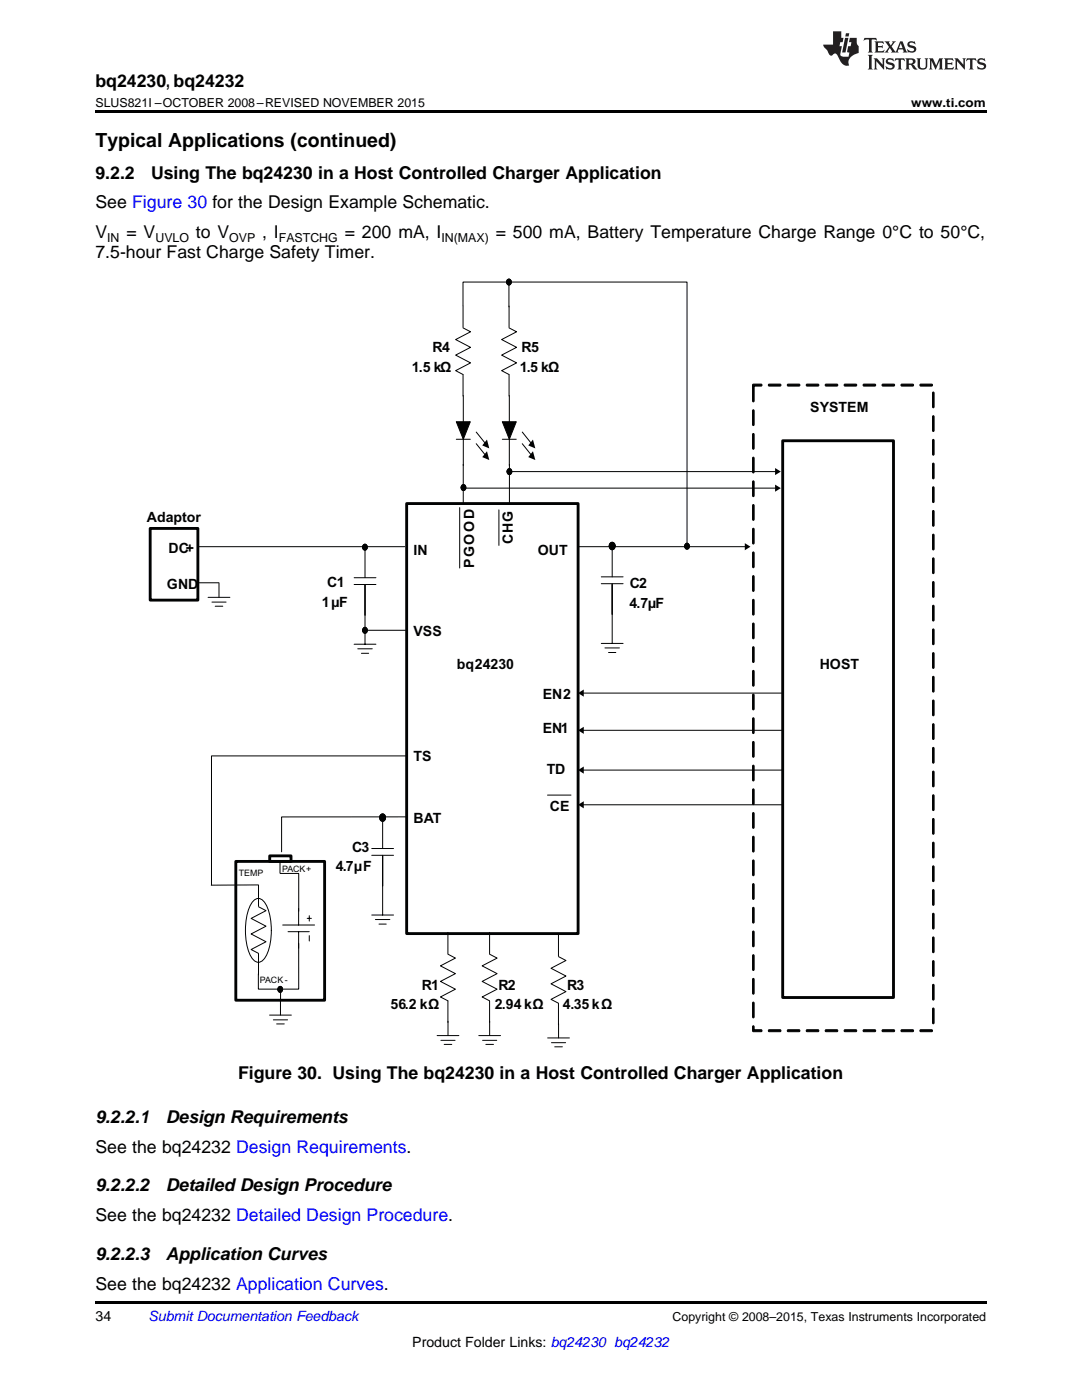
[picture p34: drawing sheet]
<svg xmlns="http://www.w3.org/2000/svg" width="216mm" height="279mm" viewBox="0 0 216 279" stroke-linecap="round" stroke-linejoin="round" font-family="sans-serif">
<defs><g id="words">
<text font-size="3.9" x="19" y="29.3">Typical Applications (continued)</text>
<g font-size="3.5">
<text x="19" y="17.3">bq24230, bq24232</text>
<text x="19" y="35.6">9.2.2</text>
<text x="30.1" y="35.6">Using The bq24230 in a Host Controlled Charger Application</text>
<text x="19" y="41.6">See Figure 30 for the Design Example Schematic.</text>
<text x="19" y="47.6">V</text>
<text x="25.2" y="47.6">= V</text>
<text x="39.1" y="47.6">to V</text>
<text x="52.3" y="47.6">, I</text>
<text x="68.8" y="47.6">= 200 mA, I</text>
<text x="98.9" y="47.6">= 500 mA, Battery Temperature Charge Range 0°C to 50°C,</text>
<text x="19" y="51.4">7.5-hour Fast Charge Safety Timer.</text>
<text x="47.5" y="215.3">Figure 30. Using The bq24230 in a Host Controlled Charger Application</text>
<text x="19" y="224.1">9.2.2.1</text>
<text x="33.1" y="224.1">Design Requirements</text>
<text x="19" y="230">See the bq24232 Design Requirements.</text>
<text x="19" y="237.8">9.2.2.2</text>
<text x="33.1" y="237.8">Detailed Design Procedure</text>
<text x="19" y="243.7">See the bq24232 Detailed Design Procedure.</text>
<text x="19" y="251.5">9.2.2.3</text>
<text x="33.1" y="251.5">Application Curves</text>
<text x="19" y="257.4">See the bq24232 Application Curves.</text>
</g>
<g font-size="2.8" fill="#010202">
<text x="86.3" y="70.3">R4</text>
<text x="104.1" y="70.3">R5</text>
<text x="82.1" y="74.2">1.5 kΩ</text>
<text x="103.7" y="74.2">1.5 kΩ</text>
<text x="161.7" y="82.3">SYSTEM</text>
<text x="29.3" y="104.1">Adaptor</text>
<text x="33.6" y="110.4">DC+</text>
<text x="82.5" y="110.8">IN</text>
<text x="94.6" y="113.4" transform="rotate(-90 94.6 113.4)">PGOOD</text>
<text x="102.3" y="108.7" transform="rotate(-90 102.3 108.7)">CHG</text>
<text x="107.3" y="110.8">OUT</text>
<text x="33.3" y="117.5">GND</text>
<text x="65.3" y="117.1">C1</text>
<text x="125.7" y="117.3">C2</text>
<text x="64.2" y="121.1">1μF</text>
<text x="125.6" y="121.3">4.7μF</text>
<text x="82.5" y="127">VSS</text>
<text x="91.2" y="133.5">bq24230</text>
<text x="163.6" y="133.5">HOST</text>
<text x="108.3" y="139.4">EN2</text>
<text x="108.3" y="146.3">EN1</text>
<text x="82.5" y="151.8">TS</text>
<text x="109.1" y="154.4">TD</text>
<text x="109.7" y="161.9">CE</text>
<text x="82.5" y="164.2">BAT</text>
<text x="67" y="173.9">4.7μF</text>
<text x="70.2" y="169.9">C3</text>
<text x="84.2" y="197.5">R1</text>
<text x="99.5" y="197.5">R2</text>
<text x="113.2" y="197.5">R3</text>
<text x="77.9" y="201.5">56.2 kΩ</text>
<text x="98.7" y="201.5">2.94 kΩ</text>
<text x="112.3" y="201.5">4.35 kΩ</text>
</g>
<g font-size="2.8">
<text x="19" y="263.6">34</text>
<text x="82.3" y="268.9">Product Folder Links: bq24230 bq24232</text>
</g>
<text font-size="2.8" fill="#0000c8" x="29.6" y="263.6">Submit Documentation Feedback</text>
<g font-size="2.5">
<text x="19" y="21.4">SLUS821I –OCTOBER 2008–REVISED NOVEMBER 2015</text>
<text x="181.8" y="21.4">www.ti.com</text>
<text x="21.4" y="48.3">IN</text>
<text x="31" y="48.3">UVLO</text>
<text x="45.8" y="48.3">OVP</text>
<text x="55.6" y="48.3">FASTCHG</text>
<text x="88.1" y="48.3">IN(MAX)</text>
<text x="134.2" y="263.6">Copyright © 2008–2015, Texas Instruments Incorporated</text>
</g>
<g font-size="1.8" fill="#010202">
<text x="47.7" y="174.9">TEMP</text>
<text x="56.3" y="174.1">PACK+</text>
<text x="51.9" y="196.1">PACK -</text>
</g>
</g></defs>
<path d="M19 259.7h177.8v.5h-177.8z" fill="#000"/>
<path d="M81.1 100.5h34.3v85.8h-34.3z" fill-rule="evenodd" fill="#fff"/>
<path d="M81.1 100.5h34.3v85.8h-34.3z" fill="none" stroke="#010202" stroke-width=".57"/>
<path d="M81.1 163h-24.9v7" fill="none" stroke="#010202" stroke-width=".2"/>
<path d="M30 105.5h9.5v14.3h-9.5z" fill-rule="evenodd" fill="#fff"/>
<path d="M30 105.5h9.5v14.3h-9.5z" fill="none" stroke="#010202" stroke-width=".57"/>
<path d="M39.4 109.1h41.4M39.5 116.3h4.2M115.4 109.1h33.4" fill="none" stroke="#010202" stroke-width=".2"/>
<path d="M148.6 108.4l1.1 .7-1.1 .7z" fill="#010202"/>
<path d="M156.2 88h22.1v111.1h-22.1z" fill-rule="evenodd" fill="#fff"/>
<path d="M156.2 88h22.1v111.1h-22.1z" fill="none" stroke="#010202" stroke-width=".57"/>
<path d="M72.6 108.7a.54 .54 0 0 1 .7 .5 .54 .54 0 0 1-.7 .5 .67 .67 0 0 1 0-1z" fill-rule="evenodd" fill="#010202"/>
<path d="M72.6 108.7a.54 .54 0 0 1 .7 .5 .54 .54 0 0 1-.7 .5 .67 .67 0 0 1 0-1zM109.2 158.7h4.7" fill="none" stroke="#010202" stroke-width=".2"/>
<path d="M121.7 108.4a.69 .69 0 0 1 1.1 .3 .69 .69 0 0 1-.4 .9 .7 .7 0 0 1-.8-.3 .7 .7 0 0 1 .1-.9z" fill-rule="evenodd" fill="#010202"/>
<g fill="none" stroke="#010202" stroke-width=".2">
<path d="M41.5 119.2h4.4M43.7 116.4v2.8M70.7 116.7h4.3M70.7 115.3h4.3M72.8 109.2v6.1M72.8 116.7v11.9M91.7 101.3v12.1M99.6 101.8v7M120 116.5h4.3M120 115.1h4.3M121.7 108.4a.69 .69 0 0 1 1.1 .3 .69 .69 0 0 1-.4 .9 .7 .7 0 0 1-.8-.3 .7 .7 0 0 1 .1-.9zM122.2 109v6.1"/>
<path d="M122.2 116.5v11.9M42.3 120.2h2.8M42.9 121h1.6M70.7 128.6h4.3M71.4 129.5h2.9M72.1 130.4h1.5M120 128.4h4.3M120.7 129.3h2.9M121.4 130.2h1.5M56 199.7v2.9M53.8 202.6h4.3M54.5 203.5h2.9"/>
<path d="M55.2 204.3h1.5"/>
</g>
<path d="M75.9 162.6a.67 .67 0 0 1 1 .2 .67 .67 0 0 1-.1 .9 .67 .67 0 0 1-1-.1 .67 .67 0 0 1 .1-1z" fill-rule="evenodd" fill="#010202"/>
<path d="M74.2 170.7h4.3M74.2 169.3h4.3M75.9 162.6a.67 .67 0 0 1 1 .2 .67 .67 0 0 1-.1 .9 .67 .67 0 0 1-1-.1 .67 .67 0 0 1 .1-1zM76.4 163.2v6.1M76.4 170.7v11.9M116.3 160.6h39.9M74.2 182.6h4.3M74.9 183.5h2.9M75.6 184.4h1.5" fill="none" stroke="#010202" stroke-width=".2"/>
<path d="M115.4 160.6l1.1-.7v1.4z" fill="#010202"/>
<path d="M116.3 153.7h39.9" fill="none" stroke="#010202" stroke-width=".2"/>
<path d="M115.4 153.7l1.1-.7v1.4z" fill="#010202"/>
<path d="M116.3 145.7h39.9" fill="none" stroke="#010202" stroke-width=".2"/>
<path d="M115.4 145.7l1.1-.7v1.5z" fill="#010202"/>
<path d="M116.3 138.3h39.7" fill="none" stroke="#010202" stroke-width=".2"/>
<path d="M115.4 138.3l1.1-.7v1.4z" fill="#010202"/>
<path d="M95 86.2l1.8 2.3" fill="none" stroke="#010202" stroke-width=".2"/>
<path d="M97.2 87.7l.4 1.8-1.4-.6z" fill="#010202"/>
<path d="M95 88.6l1.8 2.2" fill="none" stroke="#010202" stroke-width=".2"/>
<g fill="#010202">
<path d="M97.2 90.1l.4 1.7-1.4-.6z"/>
<path d="M91 84.2h2.8l-1.4 3.5z"/>
</g>
<path d="M92.4 78.9v14M91 84.2h2.8l-1.4 3.5zM91 87.7h2.8M104.2 86.2l1.8 2.3" fill="none" stroke="#010202" stroke-width=".2"/>
<path d="M106.3 87.7l.5 1.8-1.4-.6z" fill="#010202"/>
<path d="M104.2 88.6l1.8 2.2" fill="none" stroke="#010202" stroke-width=".2"/>
<g fill="#010202">
<path d="M106.3 90.1l.5 1.7-1.4-.6z"/>
<path d="M100.2 84.2h2.8l-1.4 3.5z"/>
</g>
<g fill="none" stroke="#010202" stroke-width=".2">
<path d="M92.4 61.1v4.2M92.4 74.8v4.2M92.4 65.4l1.5 .8-3 1.6 3 1.5-3 1.6 3 1.5-3 1.6 1.5 .7M101.6 65.4l1.5 .8-3 1.6 3 1.5-3 1.6 3 1.5-3 1.6 1.5 .7M101.6 61.1v4.2M101.6 74.8v4.2M101.6 78.9v14M100.2 84.2h2.8l-1.4 3.5zM100.2 87.7h2.8M42.2 176.7l9.4-.1v4.3M55.9 172v2.2M51.6 190.3v4.3"/>
<path d="M51.6 181l1.5 .7-3 1.6 3 1.5-3 1.6 3 1.5-3 1.6 1.5 .8M56 197.5v2.1M56.4 184.6h6.4M57.5 185.9h4.2M59.6 181.3v3.3M59.6 185.9v3.4M59.6 188.2v9.2h-8v-3M61.3 183.3h.8M61.7 182.7v1.1M61.7 186.7v1.1"/>
</g>
<path d="M47.1 171.9h17.7v27.7h-17.7zM53.8 170.8h4.3v1.1h-4.3z" fill="none" stroke="#010202" stroke-width=".57"/>
<path d="M55.7 196.9a.54 .54 0 0 1 .7 .5 .54 .54 0 0 1-.7 .6 .68 .68 0 0 1 0-1.1z" fill-rule="evenodd" fill="#010202"/>
<g fill="none" stroke="#010202" stroke-width=".2">
<path d="M72.8 125.8h8.3M81.1 150.9h-38.9v25.7M50.7 179.7a1.34 1.34 0 0 1 2.2 .5 12.4 12.4 0 0 1 0 11 1.41 1.41 0 0 1-1.3 .8 1.41 1.41 0 0 1-1.3-.8 12.5 12.5 0 0 1 0-11zM55.9 174.3h3.7v7.6M55.7 196.9a.54 .54 0 0 1 .7 .5 .54 .54 0 0 1-.7 .6 .68 .68 0 0 1 0-1.1zM89.4 186.1v4.2M89.4 199.8v6.9M89.4 190.4l1.5 .8-3 1.6 3 1.5-3 1.6 3 1.5-3 1.6 1.5 .7M97.7 190.4l1.5 .8-3 1.6 3 1.5-3 1.6 3 1.5-3 1.6 1.5 .7M97.7 186.1v4.2M97.7 199.8v4.3M111.4 186.6v4.2"/>
<path d="M111.4 190.9l1.5 .8-3 1.5 3 1.6-3 1.5 3 1.6-3 1.5 1.5 .8 .1 6.9M87.2 206.7h4.4M88 207.6h2.8M88.6 208.4h1.6M95.5 206.7h4.4M96.3 207.6h2.8M96.9 208.4h1.6M97.7 203.8v2.9M109.3 207.1h4.3M110 208.1h2.9M110.7 208.9h1.5"/>
</g>
<path d="M72.6 125.3a.54 .54 0 0 1 .7 .5 .54 .54 0 0 1-.7 .5 .68 .68 0 0 1 0-1z" fill-rule="evenodd" fill="#010202"/>
<path d="M101.6 56.3v5M92.4 61v-4.7h44.7v52.9M72.6 125.3a.54 .54 0 0 1 .7 .5 .54 .54 0 0 1-.7 .5 .68 .68 0 0 1 0-1z" fill="none" stroke="#010202" stroke-width=".2"/>
<path d="M101.3 55.8a.54 .54 0 0 1 .7 .5 .54 .54 0 0 1-.7 .5 .67 .67 0 0 1 0-1z" fill-rule="evenodd" fill="#010202"/>
<path d="M101.3 55.8a.54 .54 0 0 1 .7 .5 .54 .54 0 0 1-.7 .5 .67 .67 0 0 1 0-1zM92.4 92.7v7.9M101.6 92.7v7.9" fill="none" stroke="#010202" stroke-width=".2"/>
<path d="M136.8 108.5a.54 .54 0 0 1 .8 .5 .54 .54 0 0 1-.8 .5 .68 .68 0 0 1 0-1z" fill-rule="evenodd" fill="#010202"/>
<path d="M92.7 97.4h62.1M136.8 108.5a.54 .54 0 0 1 .8 .5 .54 .54 0 0 1-.8 .5 .68 .68 0 0 1 0-1z" fill="none" stroke="#010202" stroke-width=".2"/>
<path d="M154.7 96.7l1.1 .7-1.1 .7z" fill="#010202"/>
<path d="M101.6 94.1h53.2" fill="none" stroke="#010202" stroke-width=".2"/>
<g fill="#010202">
<path d="M154.7 93.4l1.1 .7-1.1 .7z"/>
<path d="M92.2 96.8a.54 .54 0 0 1 .8 .5 .54 .54 0 0 1-.8 .5 .68 .68 0 0 1 0-1z" fill-rule="evenodd"/>
</g>
<path d="M92.2 96.8a.54 .54 0 0 1 .8 .5 .54 .54 0 0 1-.8 .5 .68 .68 0 0 1 0-1z" fill="none" stroke="#010202" stroke-width=".2"/>
<path d="M101.4 93.6a.54 .54 0 0 1 .7 .5 .54 .54 0 0 1-.7 .5 .68 .68 0 0 1 0-1z" fill-rule="evenodd" fill="#010202"/>
<path d="M101.4 93.6a.54 .54 0 0 1 .7 .5 .54 .54 0 0 1-.7 .5 .68 .68 0 0 1 0-1z" fill="none" stroke="#010202" stroke-width=".2"/>
<path d="M150.2 77.1h.2l.1 .1v2.8l-.2 .2-.1-.2zM150.2 81.8h.2l.1 .2v2.7l-.2 .2-.1-.2zM150.2 86.6h.2l.1 .1v2.8l-.2 .2-.1-.2zM150.2 91.3h.2l.1 .1v2.8l-.2 .2-.1-.2zM150.2 96h.2l.1 .2v2.7l-.2 .2-.1-.2zM150.2 100.7h.2l.1 .2v2.7l-.2 .2-.1-.2zM150.2 105.5h.2l.1 .1v2.8l-.2 .2-.1-.2zM150.2 110.2h.2l.1 .1v2.8l-.2 .2-.1-.2zM150.2 114.9h.2l.1 .2v2.7l-.2 .2-.1-.2zM150.2 119.7h.2l.1 .1v2.8l-.2 .2-.1-.2zM150.2 124.4h.2l.1 .1v2.8l-.2 .2-.1-.2zM150.2 129.1h.2l.1 .2v2.7l-.2 .2-.1-.2zM150.2 133.8h.2l.1 .2v2.7l-.2 .2-.1-.2zM150.2 138.6h.2l.1 .1v2.8l-.2 .2-.1-.2zM150.2 143.3h.2l.1 .1v2.8l-.2 .2-.1-.2zM150.2 148h.2l.1 .2v2.7l-.2 .2-.1-.2zM150.2 152.8h.2l.1 .1v2.8l-.2 .2-.1-.2zM150.2 157.5h.2l.1 .1v2.8l-.2 .2-.1-.2zM150.2 162.2h.2l.1 .2v2.7l-.2 .2-.1-.2zM150.2 166.9h.2l.1 .2v2.7l-.2 .2-.1-.2zM150.2 171.7h.2l.1 .1v2.8l-.2 .2-.1-.2zM150.2 176.4h.2l.1 .1v2.8l-.2 .2-.1-.2zM150.2 181.1h.2l.1 .2v2.7l-.2 .2-.1-.2zM150.2 185.9h.2l.1 .1v2.8l-.2 .2-.1-.2zM150.2 190.6h.2l.1 .1v2.8l-.2 .2-.1-.2zM150.2 195.3h.2l.1 .2v2.7l-.2 .2-.1-.2zM150.2 200h.2l.1 .2v2.7l-.2 .2-.1-.2zM150.2 204.8h.2l.1 .1v.8l-.2-.2h1.6l.1 .3h-1.8zM153.4 205.6l2.3-.1 .1 .2-.1 .2h-2.2zM157.1 205.6l2.4-.1 .1 .2-.1 .2h-2.3zM160.9 205.6l2.3-.1 .2 .2-.2 .2h-2.2zM164.7 205.6l2.3-.1 .2 .2-.2 .2h-2.2zM168.5 205.6l2.3-.1 .2 .2-.2 .2h-2.2zM172.3 205.6l2.3-.1 .1 .2-.1 .2h-2.2zM176 205.6l2.4-.1 .1 .2-.1 .2h-2.2zM179.8 205.6l2.3-.1 .2 .2-.2 .2h-2.2zM183.6 205.6l2.3-.1 .2 .2-.2 .2h-2.2zM186.1 201.2h.2l.1 .2v2.7l-.2 .2-.1-.2zM186.1 196.5h.2l.1 .1v2.8l-.2 .2-.1-.2zM186.1 191.8h.2l.1 .1v2.8l-.2 .2-.1-.2zM186.1 187h.2l.1 .2v2.7l-.2 .2-.1-.2zM186.1 182.3h.2l.1 .2v2.7l-.2 .2-.1-.2zM186.1 177.6h.2l.1 .1v2.8l-.2 .2-.1-.2zM186.1 172.9h.2l.1 .1v2.8l-.2 .2-.1-.2zM186.1 168.1h.2l.1 .2v2.7l-.2 .2-.1-.2zM186.1 163.4h.2l.1 .1v2.8l-.2 .2-.1-.2zM186.1 158.7h.2l.1 .1v2.8l-.2 .2-.1-.2zM186.1 153.9h.2l.1 .2v2.7l-.2 .2-.1-.2zM186.1 149.2h.2l.1 .2v2.7l-.2 .2-.1-.2zM186.1 144.5h.2l.1 .1v2.8l-.2 .2-.1-.2zM186.1 139.8h.2l.1 .1v2.8l-.2 .2-.1-.2zM186.1 135h.2l.1 .2v2.7l-.2 .2-.1-.2zM186.1 130.3h.2l.1 .1v2.8l-.2 .2-.1-.2zM186.1 125.6h.2l.1 .1v2.8l-.2 .2-.1-.2zM186.1 120.8h.2l.1 .2v2.7l-.2 .2-.1-.2zM186.1 116.1h.2l.1 .2v2.7l-.2 .2-.1-.2zM186.1 111.4h.2l.1 .1v2.8l-.2 .2-.1-.2zM186.1 106.7h.2l.1 .1v2.8l-.2 .2-.1-.2zM186.1 101.9h.2l.1 .2v2.7l-.2 .2-.1-.2zM186.1 97.2h.2l.1 .1v2.8l-.2 .2-.1-.2zM186.1 92.5h.2l.1 .1v2.8l-.2 .2-.1-.2zM186.1 87.7h.2l.1 .2v2.7l-.2 .2-.1-.2zM186.1 83h.2l.1 .2v2.7l-.2 .2-.1-.2zM186.1 78.3h.2l.1 .1v2.8l-.2 .2-.1-.2zM183.6 76.7h2.3l.2 .2-.2 .2h-2.2zM179.8 76.7h2.3l.2 .2-.2 .2h-2.2zM176 76.7h2.4l.1 .2-.1 .2h-2.2zM172.3 76.7h2.3l.1 .2-.1 .2h-2.2zM168.5 76.7h2.3l.2 .2-.2 .2h-2.2zM164.7 76.7h2.3l.2 .2-.2 .2h-2.2zM160.9 76.7h2.3l.2 .2-.2 .2h-2.2zM157.1 76.7h2.4l.1 .2-.1 .2h-2.3zM153.4 76.7h2.3l.1 .2-.1 .2h-2.2zM150.2 76.7h1.7l.2 .2-.2 .2h-1.6z" fill-rule="evenodd" fill="#010202"/>
<g fill="none" stroke="#010202" stroke-width=".2">
<path d="M150.2 77.1h.2l.1 .1v2.8l-.2 .2-.1-.2zM150.2 76.7h1.7l.2 .2-.2 .2h-1.6zM153.4 76.7h2.3l.1 .2-.1 .2h-2.2zM157.1 76.7h2.4l.1 .2-.1 .2h-2.3zM160.9 76.7h2.3l.2 .2-.2 .2h-2.2zM164.7 76.7h2.3l.2 .2-.2 .2h-2.2zM168.5 76.7h2.3l.2 .2-.2 .2h-2.2zM172.3 76.7h2.3l.1 .2-.1 .2h-2.2zM176 76.7h2.4l.1 .2-.1 .2h-2.2zM179.8 76.7h2.3l.2 .2-.2 .2h-2.2zM183.6 76.7h2.3l.2 .2-.2 .2h-2.2zM186.1 78.3h.2l.1 .1v2.8l-.2 .2-.1-.2z"/>
<path d="M150.2 81.8h.2l.1 .2v2.7l-.2 .2-.1-.2zM150.2 86.6h.2l.1 .1v2.8l-.2 .2-.1-.2zM150.2 91.3h.2l.1 .1v2.8l-.2 .2-.1-.2zM150.2 96h.2l.1 .2v2.7l-.2 .2-.1-.2zM186.1 97.2h.2l.1 .1v2.8l-.2 .2-.1-.2zM186.1 92.5h.2l.1 .1v2.8l-.2 .2-.1-.2zM186.1 87.7h.2l.1 .2v2.7l-.2 .2-.1-.2zM186.1 83h.2l.1 .2v2.7l-.2 .2-.1-.2zM150.2 100.7h.2l.1 .2v2.7l-.2 .2-.1-.2zM150.2 105.5h.2l.1 .1v2.8l-.2 .2-.1-.2zM150.2 110.2h.2l.1 .1v2.8l-.2 .2-.1-.2zM150.2 114.9h.2l.1 .2v2.7l-.2 .2-.1-.2z"/>
<path d="M150.2 119.7h.2l.1 .1v2.8l-.2 .2-.1-.2zM186.1 116.1h.2l.1 .2v2.7l-.2 .2-.1-.2zM186.1 111.4h.2l.1 .1v2.8l-.2 .2-.1-.2zM186.1 106.7h.2l.1 .1v2.8l-.2 .2-.1-.2zM186.1 101.9h.2l.1 .2v2.7l-.2 .2-.1-.2zM150.2 124.4h.2l.1 .1v2.8l-.2 .2-.1-.2zM150.2 129.1h.2l.1 .2v2.7l-.2 .2-.1-.2zM150.2 133.8h.2l.1 .2v2.7l-.2 .2-.1-.2zM150.2 138.6h.2l.1 .1v2.8l-.2 .2-.1-.2zM186.1 139.8h.2l.1 .1v2.8l-.2 .2-.1-.2zM186.1 135h.2l.1 .2v2.7l-.2 .2-.1-.2zM186.1 130.3h.2l.1 .1v2.8l-.2 .2-.1-.2z"/>
<path d="M186.1 125.6h.2l.1 .1v2.8l-.2 .2-.1-.2zM186.1 120.8h.2l.1 .2v2.7l-.2 .2-.1-.2zM150.2 143.3h.2l.1 .1v2.8l-.2 .2-.1-.2zM150.2 148h.2l.1 .2v2.7l-.2 .2-.1-.2zM150.2 152.8h.2l.1 .1v2.8l-.2 .2-.1-.2zM150.2 157.5h.2l.1 .1v2.8l-.2 .2-.1-.2zM186.1 158.7h.2l.1 .1v2.8l-.2 .2-.1-.2zM186.1 153.9h.2l.1 .2v2.7l-.2 .2-.1-.2zM186.1 149.2h.2l.1 .2v2.7l-.2 .2-.1-.2zM186.1 144.5h.2l.1 .1v2.8l-.2 .2-.1-.2zM150.2 162.2h.2l.1 .2v2.7l-.2 .2-.1-.2zM150.2 166.9h.2l.1 .2v2.7l-.2 .2-.1-.2z"/>
<path d="M150.2 171.7h.2l.1 .1v2.8l-.2 .2-.1-.2zM150.2 176.4h.2l.1 .1v2.8l-.2 .2-.1-.2zM186.1 177.6h.2l.1 .1v2.8l-.2 .2-.1-.2zM186.1 172.9h.2l.1 .1v2.8l-.2 .2-.1-.2zM186.1 168.1h.2l.1 .2v2.7l-.2 .2-.1-.2zM186.1 163.4h.2l.1 .1v2.8l-.2 .2-.1-.2zM150.2 181.1h.2l.1 .2v2.7l-.2 .2-.1-.2zM150.2 185.9h.2l.1 .1v2.8l-.2 .2-.1-.2zM150.2 190.6h.2l.1 .1v2.8l-.2 .2-.1-.2zM150.2 195.3h.2l.1 .2v2.7l-.2 .2-.1-.2zM186.1 196.5h.2l.1 .1v2.8l-.2 .2-.1-.2zM186.1 191.8h.2l.1 .1v2.8l-.2 .2-.1-.2z"/>
<path d="M186.1 187h.2l.1 .2v2.7l-.2 .2-.1-.2zM186.1 182.3h.2l.1 .2v2.7l-.2 .2-.1-.2zM150.2 200h.2l.1 .2v2.7l-.2 .2-.1-.2zM150.2 204.8h.2l.1 .1v.8l-.2-.2h1.6l.1 .3h-1.8zM153.4 205.6l2.3-.1 .1 .2-.1 .2h-2.2zM157.1 205.6l2.4-.1 .1 .2-.1 .2h-2.3zM160.9 205.6l2.3-.1 .2 .2-.2 .2h-2.2zM164.7 205.6l2.3-.1 .2 .2-.2 .2h-2.2zM168.5 205.6l2.3-.1 .2 .2-.2 .2h-2.2zM172.3 205.6l2.3-.1 .1 .2-.1 .2h-2.2zM176 205.6l2.4-.1 .1 .2-.1 .2h-2.2zM179.8 205.6l2.3-.1 .2 .2-.2 .2h-2.2z"/>
<path d="M183.6 205.6l2.3-.1 .2 .2-.2 .2h-2.2zM186.1 201.2h.2l.1 .2v2.7l-.2 .2-.1-.2z"/>
</g>
<path d="M19 22h177.8v.5h-177.8z" fill="#000"/>
<g fill="#231f20">
<path d="M172.5 7.6l-.1 .5 .4-.2h.6v.1v2.1l-.2 .4h.9l-.2-.4v-2.1l.1-.1h.5l.5 .2-.2-.5zM174.5 8.3l.2 .3v1.5l-.2 .4h1.8l.2-.6a1.04 1.04 0 0 1-1.3 .2v-.7h.6l.3 .2v-.6l-.3 .2h-.6v-.6l.8-.1 .4 .3-.2-.5zM176.5 8.3l.9 1.1-.9 1.1h.8l-.2-.2 .4-.7 .5 .7-.2 .2h1.5l-.2-.2 .2-.4h.9l.1 .4-.2 .2h1l-.3-.3-.7-1.9h-.5l-.9 2-.8-1 .9-1h-.8l.1 .3-.4 .5-.3-.6 .1-.2zM179.7 8.6l.4 1h-.7zM181.3 8.4a.63 .63 0 0 0-.2 .7 .63 .63 0 0 0 .6 .4l.6 .2 .1 .2a.75 .75 0 0 1-.7 .4 .75 .75 0 0 1-.6-.5l.1 .7 .1-.1a1.11 1.11 0 0 0 1.5-.6 1.13 1.13 0 0 0-1.2-.8l-.1-.4a1.04 1.04 0 0 1 1.2 .2l-.2-.5-.2 .1-.4-.2zM173.2 10.9l.2 .4v2.2l-.2 .4h1l-.3-.4v-2.2l.3-.4zM174.3 11.6l.3 .4v1.5l-.3 .4h.8l-.2-.4v-1.3l1.5 1.7v-1.9l.2-.4h-.7l.2 .4v.9l-1.1-1.3zM177 11.8a.62 .62 0 0 0-.2 .7 .62 .62 0 0 0 .6 .4l.6 .1 .1 .3a.76 .76 0 0 1-.7 .3 .76 .76 0 0 1-.7-.4l.2 .7 .1-.1a1.11 1.11 0 0 0 1.5-.6 1.13 1.13 0 0 0-1.2-.8l-.1-.4a1.04 1.04 0 0 1 1.2 .2l-.2-.6-.2 .1-.5-.1zM178.7 11.6l-.2 .6a.61 .61 0 0 1 .8-.3v1.6l-.2 .4h.9l-.2-.4v-1.6a.63 .63 0 0 1 .7 .3l-.1-.6zM180.6 11.6l.3 .4v1.5l-.3 .4h1l-.2-.2-.1-.8 .6 .2a.76 .76 0 0 0 1.2 .7l-1-1a.58 .58 0 0 0 .6-.5 .58 .58 0 0 0-.5-.6zM181.4 11.9h.1a.45 .45 0 0 1 .5 .1 .45 .45 0 0 1 .1 .5l-.8 .2zM182.9 11.6l.2 .2a2.17 2.17 0 0 0 .3 1.9 .99 .99 0 0 0 1.6-.6v-1.1l.2-.4h-.7l.2 .2a1.92 1.92 0 0 1-.2 1.8 .6 .6 0 0 1-.9-.5v-1.1l.2-.4zM185.4 11.6l.2 .4v1.5l-.2 .4h.7l-.2-.4v-1.4l.8 1.8 .8-1.8v1.4l-.2 .4h.9l-.2-.4v-1.5l.2-.4h-.8l-.6 1.5-.6-1.5zM188.4 11.6l.2 .4v1.5l-.2 .4h1.8l.1-.6a1.04 1.04 0 0 1-1.2 .1v-.6h.5l.4 .2v-.6l-.4 .2h-.5v-.7h.8l.3 .3-.1-.6zM190.5 11.6l.2 .4v1.5l-.2 .4h.7l-.2-.4v-1.3l1.5 1.7v-1.9l.2-.4h-.7l.2 .4v.9l-1.1-1.3zM192.9 11.6l-.1 .6a.61 .61 0 0 1 .7-.3l.1 1.6-.3 .4h1l-.3-.4 .1-1.6a.63 .63 0 0 1 .7 .3l-.1-.6zM195.2 11.8a.62 .62 0 0 0-.2 .7 .62 .62 0 0 0 .6 .4l.6 .1 .1 .3a.76 .76 0 0 1-.7 .3 .76 .76 0 0 1-.6-.4l.1 .7 .1-.1a1.11 1.11 0 0 0 1.6-.6 1.13 1.13 0 0 0-1.3-.8l-.1-.4a1.04 1.04 0 0 1 1.2 .2l-.1-.6-.2 .1-.5-.1z"/>
<path d="M166.2 6.3v2.6h-1.9v.4l.8 .9a.91 .91 0 0 0 1 .8 .56 .56 0 0 1 .5-.3 .56 .56 0 0 1 .5 .3l.4 .8a1.53 1.53 0 0 0 1.9 1.2 1.54 1.54 0 0 1 1-2.1l.9-.3v-1.4a1.52 1.52 0 0 1-.4-1.6h-1.3l-.2 .8h.5l-.2 .8h-.5l-.1 1v.2l.4 .1-.2 .8a1.93 1.93 0 0 1-1.6-.3l.3-1.8h-.5l.2-.8h.4l.2-.8h-.4v-1.3zM168.6 7.6l-.6 2.9h.7l.6-2.9zM168.8 6.6l-.1 .7h.6l.2-.7z"/>
</g>
<use href="#words"/>
</svg>
